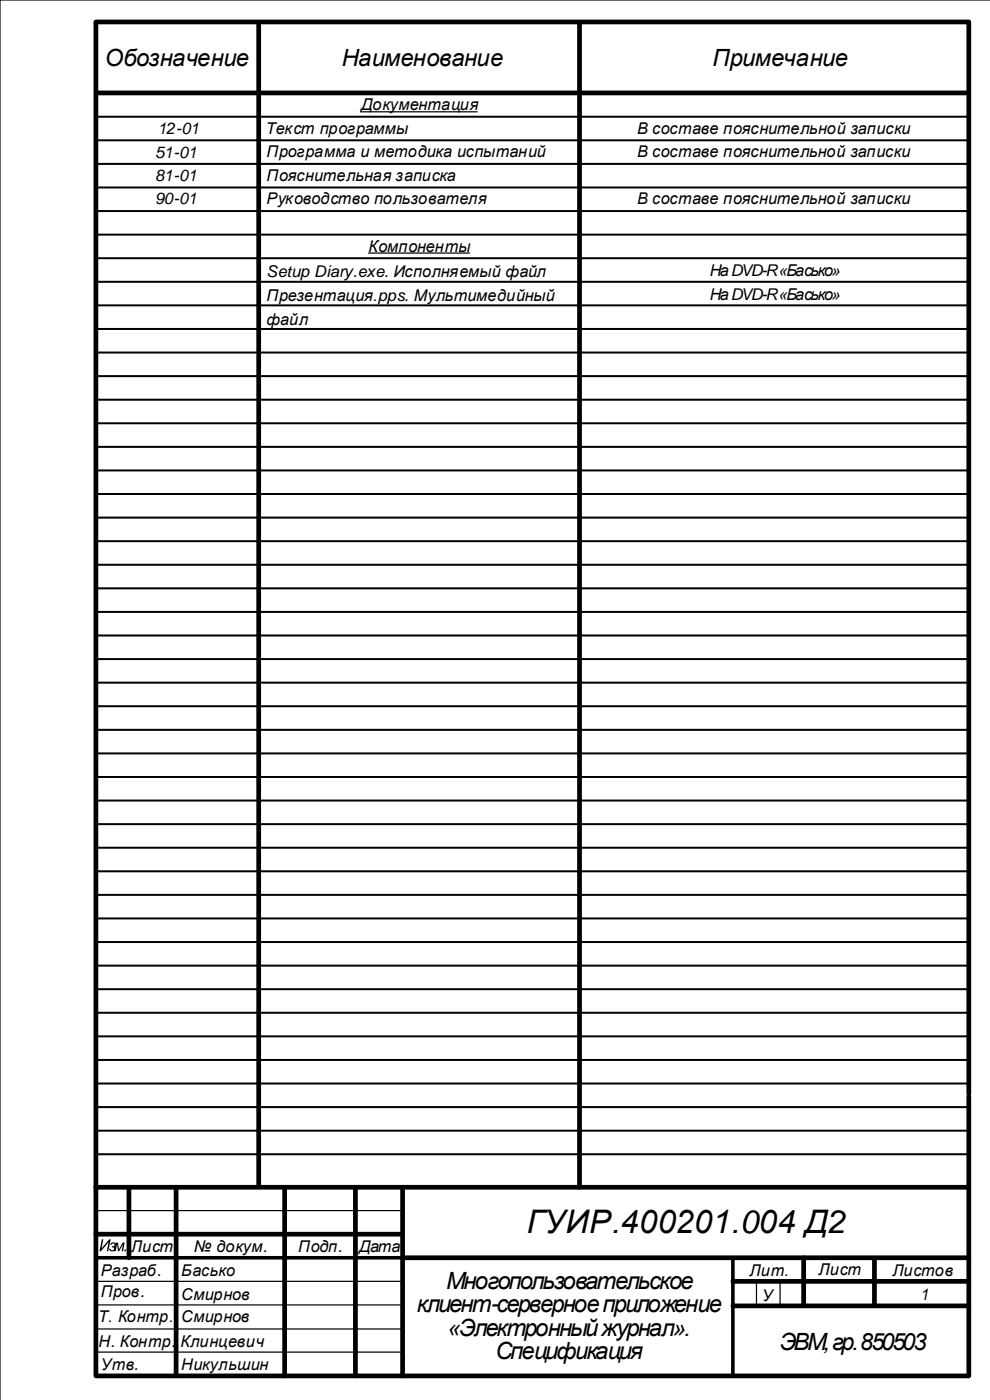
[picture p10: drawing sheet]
<svg xmlns="http://www.w3.org/2000/svg" width="210mm" height="297mm" viewBox="0 0 210 297" stroke-linecap="round" stroke-linejoin="round" font-family="sans-serif">
<defs><g id="words">
<text font-size="6.9" x="111.6" y="261.5">ГУИР.400201.004 Д2</text>
<g font-size="5">
<text x="22.2" y="14">Обозначение</text>
<text x="72.4" y="14">Наименование</text>
<text x="151" y="14">Примечание</text>
<text x="94.5" y="273.2">Многопользовательское</text>
<text x="88.3" y="278.3">клиент-серверное приложение</text>
<text x="94.9" y="283.3">«Электронный журнал».</text>
<text x="165.3" y="286.3">ЭВМ, гр. 850503</text>
<text x="105" y="288.3">Спецификация</text>
</g>
<g font-size="3.4">
<text x="76.6" y="23.4">Документация</text>
<text x="33.4" y="28.3">12-01</text>
<text x="56.3" y="28.3">Текст программы</text>
<text x="135" y="28.3">В составе пояснительной записки</text>
<text x="32.9" y="33.5">51-01</text>
<text x="56.5" y="33.3">Программа и методика испытаний</text>
<text x="135" y="33.3">В составе пояснительной записки</text>
<text x="32.9" y="38.3">81-01</text>
<text x="56.5" y="38.3">Пояснительная записка</text>
<text x="32.9" y="43.3">90-01</text>
<text x="56.5" y="43.3">Руководство пользователя</text>
<text x="135" y="43.3">В составе пояснительной записки</text>
<text x="78.1" y="53.3">Компоненты</text>
<text x="56.5" y="58.7">Setup Diary.exe. Исполняемый файл</text>
<text x="150.4" y="58.6">НаDVD-R«Басько»</text>
<text x="56.5" y="63.8">Презентация.pps. Мультимедийный</text>
<text x="150.4" y="63.6">НаDVD-R«Басько»</text>
<text x="56.5" y="68.8">файл</text>
<text x="27.7" y="265.5">Лист</text>
<text x="41.1" y="265.4">№ докум.</text>
<text x="63.2" y="265.4">Подп.</text>
<text x="76.1" y="265.4">Дата</text>
<text x="21.4" y="270.5">Разраб.</text>
<text x="21.4" y="275.1">Пров.</text>
<text x="38.4" y="270.5">Басько</text>
<text x="38.4" y="275.6">Смирнов</text>
<text x="158.9" y="270.6">Лит.</text>
<text x="161.5" y="275.9">У</text>
<text x="173.5" y="270.4">Лист</text>
<text x="189.1" y="270.6">Листов</text>
<text x="195" y="275.6">1</text>
<text x="20.8" y="280.4">Т. Контр.</text>
<text x="38.4" y="280.4">Смирнов</text>
<text x="20.8" y="285.6">Н. Контр.</text>
<text x="38.3" y="285.6">Клинцевич</text>
<text x="21.4" y="290.5">Утв.</text>
<text x="38.4" y="290.5">Никульшин</text>
</g>
</g></defs>
<path d="M209.9 0h-209.9v296.9M20.3 256.7h64.5M20.3 271.7h64.5M20.3 276.7h64.5M160.3 271.7v5M165.3 271.7v5M20.4 281.8h64.5M20.4 286.7h64.5" fill="none" stroke="#000" stroke-width=".25"/>
<g fill="none" stroke="#000" stroke-width="1">
<path d="M20.3 4.7h185v227.3M20.3 4.8v287M20.4 19.7h184.7M54.8 5.2v246.1M122.8 5.1v246.7M205.3 232.5v59.3M20.3 251.8h185M27.3 252v14.7M37.3 251.8v40M60.3 251.8v40M75.3 251.9v39.9M85.3 251.9v39.9"/>
<path d="M20.3 261.7h64.5M85.3 266.7h120M155.3 276.9h50M155.3 271.7h50M170.3 266.7v10M185.3 267v9.7"/>
</g>
<g fill="none" stroke="#000" stroke-width=".42">
<path d="M20.3 39.8h185M20.3 34.8h185M20.3 29.8h185M20.3 24.8h185M20.3 44.8h185M20.3 59.8h185M20.3 54.8h184.8M20.3 49.8h184.8M20.3 69.8h185M20.3 64.8h185M20.3 79.8h185M20.3 74.8h185"/>
<path d="M20.3 94.8h185M20.3 89.8h185M20.3 84.8h185M20.3 99.8h185M20.3 119.8h185M20.3 114.8h185M20.3 109.8h185M20.3 104.8h185M20.3 139.8h185M20.3 134.8h185M20.3 129.8h185M20.3 124.8h185"/>
<path d="M20.3 144.8h185M20.3 159.8h185M20.3 154.8h185M20.3 149.8h185M20.3 164.8h185M20.3 169.8h185M20.3 174.8h185M20.3 179.8h185M20.3 184.8h185M20.3 189.8h185M20.3 194.8h185M20.3 199.8h185"/>
<path d="M20.3 204.8h185M20.3 209.8h185M20.3 214.8h185M20.3 219.8h185M20.3 224.8h185M20.3 229.8h185M20.3 234.8h185M20.3 239.8h185M20.3 244.8h185"/>
</g>
<path d="M20.3 266.7h64.9M155.3 266.7v25.1" fill="none" stroke="#000" stroke-width=".76"/>
<g fill="#000">
<path d="M26.4 265h.3v.3h-.4z"/>
<path d="M21.6 262.8h.3l-.4 1.9 1.7-1.9h.3l-.6 2.5h-.3l.4-1.9-1.6 1.9h-.3zM23.5 263.6a.54 .54 0 0 1 .9-.1 .54 .54 0 0 1-.1 .9 .66 .66 0 0 1-.3 1 .66 .66 0 0 1-.9-.6h.3a.38 .38 0 0 0 .5 .3 .38 .38 0 0 0 .2-.5l-.4-.1 .1-.3h.2a.32 .32 0 0 0 .3-.3 .32 .32 0 0 0-.4-.3 .32 .32 0 0 0-.3 .4l-.2-.1zM24.6 263.5h.4l.2 1.4 .8-1.4h.4l-.3 1.8h-.3l.3-1.5-.8 1.5h-.3l-.2-1.5-.3 1.5h-.3z"/>
</g>
<path d="M20.3 291.8h185" fill="none" stroke="#000" stroke-width="1" stroke-linecap="butt"/>
<path d="M76.5 23.7h24.7M78 53.7h21.6" fill="none" stroke="#000" stroke-width=".26"/>
<path d="M28.8 266.9h20.1M162.8 271.7v.4" fill="none" stroke="#000" stroke-width=".21"/>
<use href="#words"/>
</svg>
